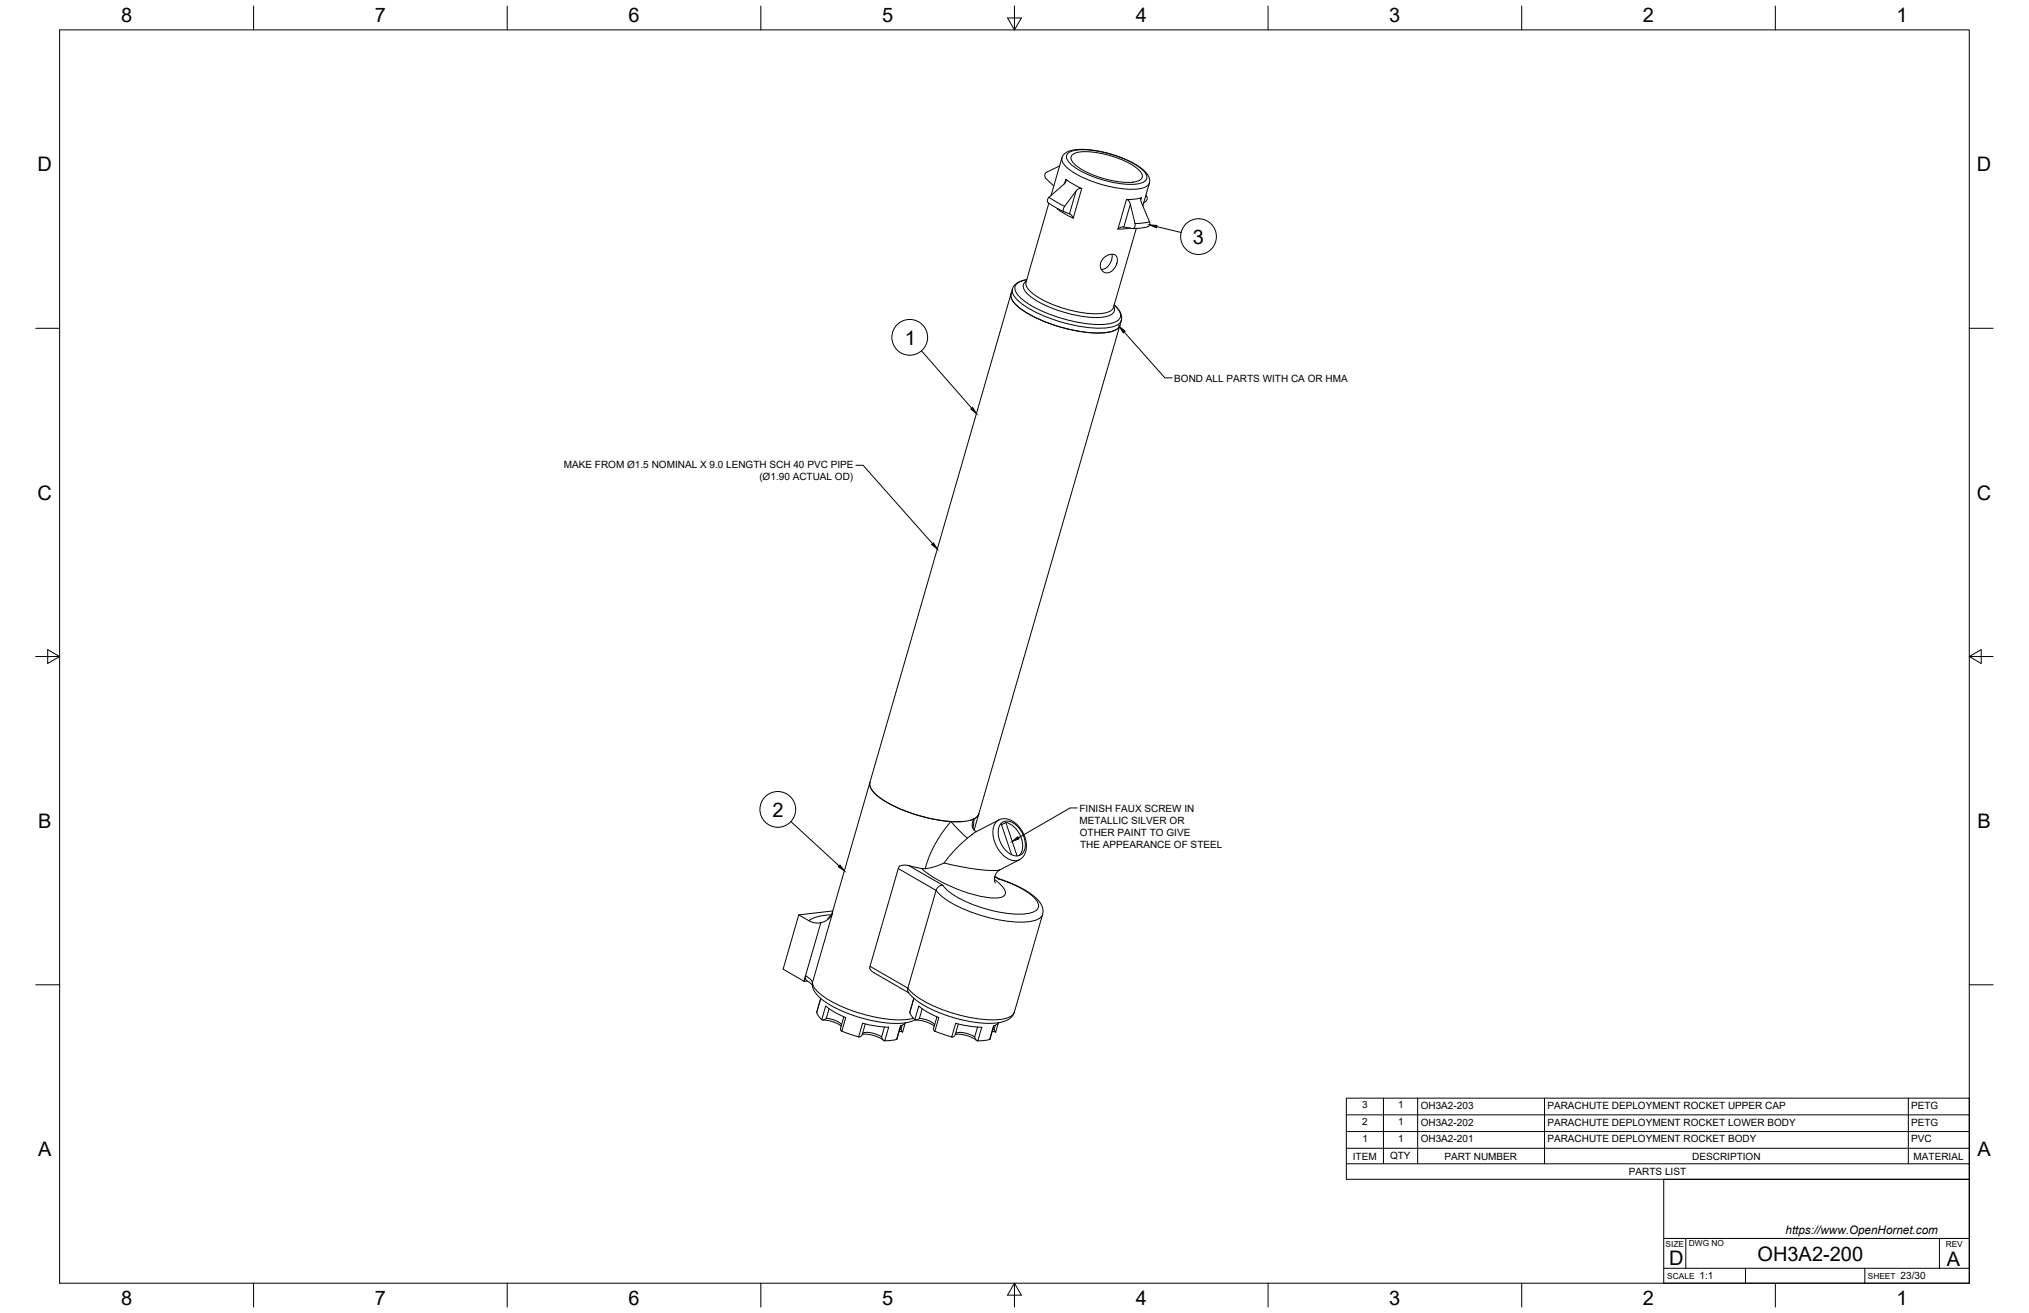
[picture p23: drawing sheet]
<svg xmlns="http://www.w3.org/2000/svg" width="864mm" height="559mm" viewBox="0 0 864 559" stroke-linecap="round" stroke-linejoin="round" font-family="sans-serif">
<defs><g id="words">
<g font-size="8.5">
<text x="51.6" y="9.4">8</text>
<text x="159.5" y="9.4">7</text>
<text x="267.5" y="9.4">6</text>
<text x="375.4" y="9.3">5</text>
<text x="483.4" y="9.4">4</text>
<text x="591.3" y="9.4">3</text>
<text x="699.3" y="9.4">2</text>
<text x="807.2" y="9.4">1</text>
<text x="16" y="72.9">D</text>
<text x="841.4" y="72.9">D</text>
<text x="507.8" y="103.7">3</text>
<text x="385.1" y="146.6">1</text>
<text x="16" y="212.6">C</text>
<text x="841.4" y="212.6">C</text>
<text x="328.8" y="347.6">2</text>
<text x="16.2" y="352.3">B</text>
<text x="841.7" y="352.3">B</text>
<text x="16.2" y="492">A</text>
<text x="841.7" y="492">A</text>
<text x="710.4" y="538.4">D</text>
<text x="748.1" y="536.7">OH3A2-200</text>
<text x="828.7" y="538.8">A</text>
<text x="51.6" y="555.5">8</text>
<text x="159.5" y="555.5">7</text>
<text x="267.5" y="555.5">6</text>
<text x="375.4" y="555.4">5</text>
<text x="483.4" y="555.5">4</text>
<text x="591.3" y="555.5">3</text>
<text x="699.3" y="555.5">2</text>
<text x="807.2" y="555.5">1</text>
</g>
<text font-size="5" x="760" y="525.2">https://www.OpenHornet.com</text>
<g font-size="4.3">
<text x="499.8" y="162.4">BOND ALL PARTS WITH CA OR HMA</text>
<text x="240" y="199.2">MAKE FROM Ø1.5 NOMINAL X 9.0 LENGTH SCH 40 PVC PIPE</text>
<text x="323.2" y="204.4">(Ø1.90 ACTUAL OD)</text>
<text x="459.4" y="345.4">FINISH FAUX SCREW IN</text>
<text x="459.5" y="350.5">METALLIC SILVER OR</text>
<text x="459.6" y="355.7">OTHER PAINT TO GIVE</text>
<text x="459.7" y="360.8">THE APPEARANCE OF STEEL</text>
<text x="579.8" y="471.7">3</text>
<text x="595.1" y="471.7">1</text>
<text x="604.7" y="472">OH3A2-203</text>
<text x="658.6" y="472">PARACHUTE DEPLOYMENT ROCKET UPPER CAP</text>
<text x="813.4" y="472">PETG</text>
<text x="579.8" y="478.8">2</text>
<text x="595.1" y="478.8">1</text>
<text x="604.7" y="479.1">OH3A2-202</text>
<text x="658.6" y="479.1">PARACHUTE DEPLOYMENT ROCKET LOWER BODY</text>
<text x="813.4" y="479.1">PETG</text>
<text x="579.9" y="485.9">1</text>
<text x="595.1" y="485.9">1</text>
<text x="604.7" y="486.2">OH3A2-201</text>
<text x="658.6" y="486.2">PARACHUTE DEPLOYMENT ROCKET BODY</text>
<text x="813.4" y="486.2">PVC</text>
<text x="575.8" y="493.5">ITEM</text>
<text x="591.7" y="493.4">QTY</text>
<text x="614.8" y="493.5">PART NUMBER</text>
<text x="720.3" y="493.5">DESCRIPTION</text>
<text x="814.5" y="493.5">MATERIAL</text>
<text x="693.3" y="500.1">PARTS LIST</text>
<text x="723.4" y="544.5">1:1</text>
<text x="809" y="544.5">23/30</text>
</g>
<g font-size="3.5">
<text x="708.9" y="530.9">SIZE</text>
<text x="718.9" y="530.5">DWG NO</text>
<text x="828.2" y="530.9">REV</text>
<text x="709.6" y="544.2">SCALE</text>
<text x="795" y="544.2">SHEET</text>
</g>
</g></defs>
<!-- layer: Visible -->
<g fill="none" stroke="#000" stroke-width=".43">
<path d="M451 70.6l-5.6 2.7a1.69 1.69 0 0 0-.2 2.7l3.3 3.2M453.7 76.3l2.6 1.8 4.1 2.1-1.1 .1-1.1 .7-5.1 6.8a1.94 1.94 0 0 0-.3 2.3l-5.2-2.8a2.08 2.08 0 0 1-1.7-2.4l.6-.9 6.7-6 .6-1.1zM456.3 66a12.4 12.4 0 0 1 8.8-1.3 39.2 39.2 0 0 1 19.6 7.6 2.57 2.57 0 0 1 .5 4.4 22.4 22.4 0 0 1-14.4-.4 31.3 31.3 0 0 1-14.2-7.2 2.34 2.34 0 0 1-.3-3.1zM446.4 86.5l-9.7 33.6M447.4 83.2l4.6-16 .9-1.6 1.5-1 2.3-.7 4.3-.3 3.9 .3 6.4 1.3 6.8 2.2 5.4 2.7 3.9 2.9 1.4 1.9 .6 2.1-3 10.6M450.2 88.8l-.2 .1M452.8 90.1l2.9 1.1 1.1 1.6M482.2 97.3l1.3-.1a11.9 11.9 0 0 0 5.7-1.2l.1-1.6-3.6-8.5-.2-1.1 .3-.7-2.8 .7-3.5 .1 .9 .5 .6 1 2.1 8.7a1.51 1.51 0 0 1-1 2.2l-4.5-.7-1.8 .9M483.6 97.2l-9.7 33.7M487.7 83a1.92 1.92 0 0 1-.9 3.2M437 119l-3.4 1.1a4.9 4.9 0 0 0-2.7 2.9l-76.5 264.9-1 1.9-1.1 1.1M469.5 110.1l1.6-1.3 1.7-.6a2.52 2.52 0 0 1 2.6 1.2 2.52 2.52 0 0 1-.1 2.8l-.9 1.9-1.5 1.4a3.1 3.1 0 0 1-4-.5 3.1 3.1 0 0 1 0-4z"/>
<path d="M473.3 108.2l-.1 2.3-1.5 2.7a3.6 3.6 0 0 1-3 1.4M430.3 125a5.4 5.4 0 0 0 2.4 5 57 57 0 0 0 27.3 11.1 25.6 25.6 0 0 0 15.1-.9l1.6-1.8M474.2 129.8l2.4 2.7a4.9 4.9 0 0 1 .7 3.9l-62.7 216.9M413 349.1l2.2-.9 1.4-1.8a5.7 5.7 0 0 1-4 2.8l-5.8 .5a64.4 64.4 0 0 1-32.9-10.6 6.7 6.7 0 0 1-3.6-6.1 7.2 7.2 0 0 0 4.1 6.5 62.4 62.4 0 0 0 36.1 10.1M413.8 351.2l.5 1.7 1.3 1M415.4 354l10.1-5.2 2.3-.4 2.4 .7 2.3 1.5 2.1 2.5 1.5 2.9 .6 2.3 .2 2.2-.3 2-.7 1.5-1.7 1.7-9.6 5.2-1.2 2.3-.1 1.6 .3 1M425.9 350.7a4.3 4.3 0 0 1 6.4 .3 10.5 10.5 0 0 1 3.5 11.3 3.9 3.9 0 0 1-5.9 1.1 10.7 10.7 0 0 1-4.5-12zM426.1 350.5l4.5 13.3M428.1 350.1l4.8 14.2M428.1 350.1l-1.8 .9M428.1 350a10.3 10.3 0 0 1 6.5 13.1l-.9 1M401.8 367.3l-4.1 1.6-3.6 .8a28.8 28.8 0 0 1-8.5-1.5h-.6a2.3 2.3 0 0 0-2.7 1.5l-12 41.5a2.61 2.61 0 0 0 1.7 2.8l14.8 8.6"/>
<path d="M423.4 373l1.8 1M425.2 374l7.4 2.9 6.1 3.4 3.8 3.7 1.2 2.1 .2 1.9-12.2 42.9-.9 1.7-1.8 1.4-1.6 .7-3.2 .7-5 .1-5.1-.5-6.5-1.4-5.6-1.7-4.7-2-5.2-2.7-3.9-3.1-1.8-2.2v-1.4l12-41.6 1.1-1.6 1.8-.6M425.2 374h-.3M354.3 388.8l-1.3 1.9-1.2 1-1.6 .8-2.1 .4-2.9-.6-5.2-2.9M354.5 387.7l-14.5 1.7-6.7 23.1 8.9 5.1M342.2 417.6h.1M342.3 417.7l.7-2.4a2.44 2.44 0 0 0 1.5 2.8l1.2 1.1M343.6 417.5l-1.3 .2M345.7 419.1l.2 1.1 1 2.1 3.7 3.6 6.1 3.6 6.3 2.6 7.8 2.2 7.9 1.2 6.3-.1 2.5-.6 1.9-.8M347.6 430.9l.7 1.5 1.5 1.5M347.6 430.9h.1M349.2 424.8l.1 .4"/>
<path d="M349.2 425.1l-1.6 5.8M349.8 433.9v.1M350.2 434.1l4.4 .8 3.4 1.8M351.5 428.2l3.6 2.5 4.9 2.4M351.7 433.4l-1.2 .6h-.7M358.2 438.8l.1 .1M358.3 438.9l7.2 2.4M359.2 432.8l-1.5 5 .5 1M367.1 435.5l5.4 1.1 5.8 .6M368.3 435.8l-1.4 4.7-.6 .7-.8 .1M382.7 438.9l1.5 .3M383.4 436.5l-1.7 5.8-5.1 .6"/>
<path d="M385.3 435.5l-1.1 3.7-.7-1M385.5 435.3l-2.2 1.3M387.2 430.9v.1M387.2 431l.8 1.4 1.4 1.6M388.8 424.7l-1.6 6.3M389.8 434.1l4.4 .8 3.5 1.8M391.1 428.2l3.6 2.5 4.9 2.4M391.3 433.4l-.9 .6h-1M397.9 438.9l7.3 2.4M398.8 432.8l-1.5 5 .2 .8 .4 .3M406.8 435.5l5.3 1.1 5.8 .6M407.9 435.8l-1.4 4.7-.6 .7-.7 .1"/>
<path d="M422.3 438.9l1.5 .4M423 436.6l-1.8 5.8M423.1 438.2l.7 1M424.9 435.6l-1.1 3.6M425.2 435.2l-2.3 1.4M365.5 441.3h.1M367 440.2l1.8-.1 2.8 .5 2.6 1 1.7 1.1M375.2 441.3l.5 1.1 .8 .6M376.5 442.9h.1M406.6 440.3l2-.1 2.6 .4 2.4 .9 1.9 1.2M414.8 441.3l.5 1.1 .8 .6M416.1 443h.1"/>
<path d="M421.2 442.4l-5 .6M421.2 442.4h.1"/>
</g>
<!-- layer: Visible Narrow -->
<g fill="none" stroke="#000" stroke-width=".43">
<path d="M452 67.2a5 5 0 0 0 2.6 4.5 49.1 49.1 0 0 0 30 8.7l1.2-.2a4.4 4.4 0 0 0 3.4-2.3M453.6 76.3l-.5 1.8M454.5 65.3a13.6 13.6 0 0 1 9.5-1.4 44.8 44.8 0 0 1 22.5 8.6 2.9 2.9 0 0 1 .5 4.9 24.3 24.3 0 0 1-15.3-.2 35.5 35.5 0 0 1-16.9-8.3 2.65 2.65 0 0 1-.3-3.6zM446.5 84l6.6 3.8M458 81.3l-2.8 9.7M460.4 80.2l-3.6 12.6-4.2-2.1-2.5-2M479.5 84.9l-3.7 12.6 5.2-.4M481.1 86.9l-2.8 9.7M485.8 84.2l-.3 .8M489.3 94.4l-6.2 .7M436.8 119.7a2.76 2.76 0 0 0-.2 4.6 37.9 37.9 0 0 0 17.3 8.9 36.7 36.7 0 0 0 17.8 1.3 2.84 2.84 0 0 0 2.4-4.1M437 119a4.7 4.7 0 0 0-5 3.9 13.3 13.3 0 0 0 7.5 7.5 61.3 61.3 0 0 0 31.7 7.5l1.5-.2a4.1 4.1 0 0 0 4.2-4.1 7.8 7.8 0 0 0-2.7-3.8"/>
<path d="M430.9 123a5.4 5.4 0 0 0 2.4 5 57 57 0 0 0 27.3 11.1 25.6 25.6 0 0 0 15.1-.9l1.6-1.8M436.7 120.1a5 5 0 0 0 2.6 4.6 49.1 49.1 0 0 0 30 8.7l1.2-.2a4.4 4.4 0 0 0 3.4-2.3M411.8 356.7l-7.1-7-4 5.2a46.6 46.6 0 0 0-6.9 14.8M413.6 355.2h.1M413.8 351.2l.2-1.4 .6-1.3-.5 4M415.4 354l-3.4 2.5-4.4 4-5.7 6.8a81.4 81.4 0 0 0 23.3 3l.4-.1M425.1 348.9a7.3 7.3 0 0 0-1.9 8.9 10.9 10.9 0 0 0 9.1 8.5l1.6-.4M382.3 369.7l16.1 9.2M386.9 368.4l14.4 8.3M392.2 369.6a58.3 58.3 0 0 0 31.7 12.6l1.8-.2a2.3 2.3 0 0 0 2.2-1.6 2.3 2.3 0 0 0-.8-2.6l-3.8-3.5M398.4 378.9a35.4 35.4 0 0 0 16.4 9.8 54.4 54.4 0 0 0 24.4 3.4l1.1-.3a4.8 4.8 0 0 0 3.5-2.6M423.4 373.2l1.5 .8a33.5 33.5 0 0 1 16.5 9.5 2.95 2.95 0 0 1-2 4.8 39.2 39.2 0 0 1-21.5-2 36.6 36.6 0 0 1-16.1-8.8l-.5-.8"/>
<path d="M349.4 392.7l-7.2 24.9M353.8 389.3a17.3 17.3 0 0 0-9.5 2.5M354.4 387.9l-8.6 30.4M343 415.3l1.8 1.4 1 1.6M345.8 418.3l-.1 .8M345.8 418.3a10.7 10.7 0 0 0 5.6 6.4 62.8 62.8 0 0 0 35.1 9.1l2.3-.4M370.3 411.2l16.1 9.3M349.3 425.2l-1.7 5.8M351.4 428.2l-1.6 5.7M352.9 429.3l-1.2 4.1 4 1 2.5 1.7M360 433.1l-1.7 5.8M367.1 440a5.6 5.6 0 0 1 5.6 .1l2.6 1.2"/>
<path d="M367.1 435.5l-1.6 5.8M376.4 437.1l-1.2 4.2M378.2 437.2l-1.6 5.8M383.3 436.6l-1.7 5.8M384 436.3l-.5 1.9-.5-.1M386.4 420.5a35.4 35.4 0 0 0 16.3 9.8 54.4 54.4 0 0 0 24.4 3.4l1.2-.3a4.8 4.8 0 0 0 3.4-2.7M388.9 425.2l-1.7 5.8M391.1 428.2l-1.7 5.8M392.5 429.3l-1.2 4.1 4 1 2.5 1.7M399.6 433.1l-1.7 5.8M406.8 435.5l-1.7 5.8M416.1 437.1l-1.2 4.2a10.2 10.2 0 0 0-8-1.6l-.2 .3"/>
<path d="M417.9 437.2l-1.7 5.8M422.9 436.6l-1.7 5.8M423.6 436.4l-.5 1.8-.5-.1"/>
</g>
<!-- layer: Border -->
<g fill="none" stroke="#000" stroke-width=".43">
<path d="M25.4 12.7h812.8v533.4h-812.8zM107.9 2.6v10.1M215.9 2.6v10.1M323.8 2.6v10.1M428.8 7.6h5.9l-2.9 5.1zM431.8 2.6v10.1M539.7 2.6v10.1M647.7 2.6v10.1M755.6 2.6v10.1M15.2 139.7h10.2M838.2 139.7h10.1M15.2 279.4h10.2"/>
<path d="M20.3 276.5l5.1 2.9-5.1 3zM838.2 279.4l5.1-2.9v5.9zM838.2 279.4h10.1M15.2 419.1h10.2M838.2 419.1h10.1M107.9 546.1v10.2M215.9 546.1v10.2M323.8 546.1v10.2M431.8 546.1l2.9 5.1h-5.9zM431.8 546.1v10.2M539.7 546.1v10.2M647.7 546.1v10.2"/>
<path d="M755.6 546.1v10.2"/>
</g>
<!-- layer: Titleblock -->
<path d="M708.1 501.9h130.1v44.2h-130.1zM708.1 539.8h130.1M708.1 527.1h130.1M717.5 527.1v12.7M742.9 539.8v6.3M793.7 539.8v6.3M825.5 527.1v12.7" fill="none" stroke="#000" stroke-width=".43"/>
<!-- layer: Parts Lists -->
<path d="M573 467.4h265.2v34.5h-265.2zM573 474.5h265.2M588.8 467.4v27.9M603.4 467.4v27.9M657.4 467.4v27.9M812.2 467.4v27.9M573 495.3h265.2M573 488.7h265.2M573 481.6h265.2" fill="none" stroke="#000" stroke-width=".43"/>
<!-- layer: Balloons -->
<g fill="none" stroke="#000" stroke-width=".43">
<circle cx="510.1" cy="100.7" r="7.6"/>
<circle cx="387.2" cy="143.6" r="7.6"/>
<circle cx="331.1" cy="344.5" r="7.6"/>
</g>
<!-- layer: 0 -->
<path d="M489.3 95.7l3.1 .2-.2 1zM413.2 174.1l.8-.7 1.6 2.6zM357.5 368.2l1.9 2.4-2.6-1.7z" fill="#000" stroke="#000" stroke-width=".43"/>
<path d="M492.3 96.4l10.4 2.5M392.2 149.3l21.4 24.4M336.6 349.7l20.5 18.8" fill="none" stroke="#000" stroke-width=".43"/>
<!-- layer: Leaders -->
<path d="M476.5 139l2.4 1.9-.8 .7zM396.5 231.7l.8-.6 1.6 2.6zM430.8 358.1l2.4-2 .5 .9z" fill="#000" stroke="#000" stroke-width=".43"/>
<path d="M478.5 141.3l17.3 19.5h3.1M364.3 198h3l29.6 33.4M458.5 343.9h-3l-22 12.7" fill="none" stroke="#000" stroke-width=".43"/>
<use href="#words"/>
</svg>
